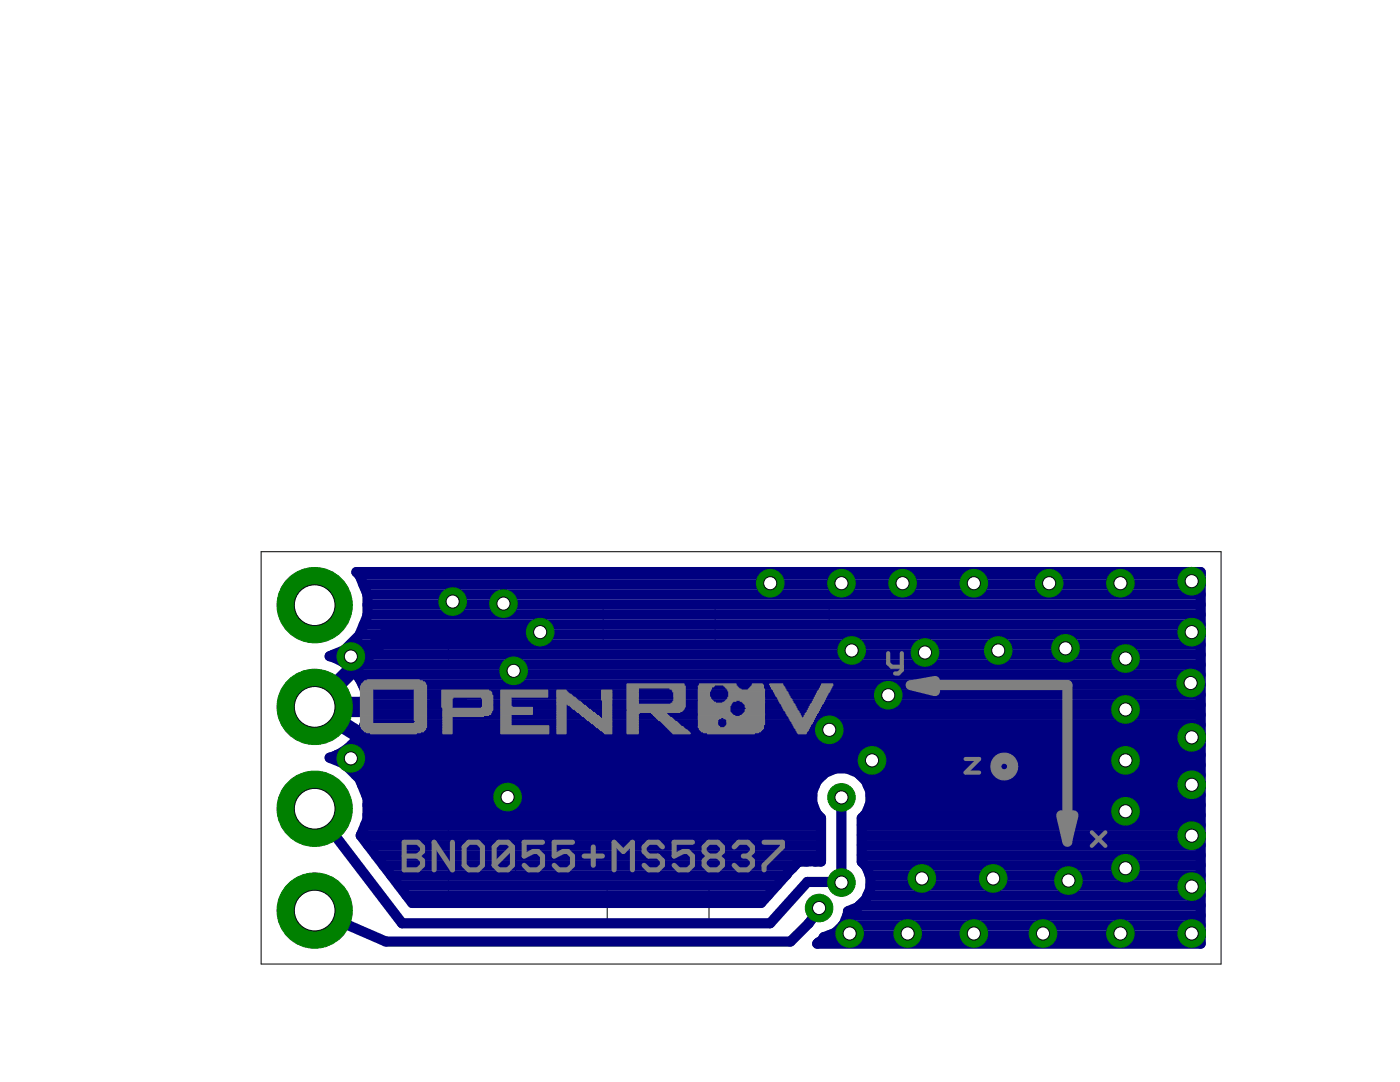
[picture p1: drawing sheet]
<svg xmlns="http://www.w3.org/2000/svg" width="279mm" height="216mm" viewBox="0 0 279 216" stroke-linecap="round" stroke-linejoin="round" font-family="sans-serif">
<g fill="none" stroke="#000" stroke-width=".2">
<path d="M62.8 135.3v11.5M85.7 127.8h7.6M85.9 139.5h7.2M89.5 124v7.6M89.5 135.9v7.3M116.6 124.9h7.6M120.4 121.1v7.6M139.1 124.9h7.2M142.7 121.3v7.2M163.4 123.3h4.1M165.5 121.3v4M57 141.1h11.5"/>
<path d="M85.7 151.7h7.6M89.5 147.9v7.6M128 151.7h10.8M133.4 146.3v10.8M177.9 151.7h7.6M181.7 147.9v7.6M200.3 151.7h5.9M203.3 148.8v5.9M62.8 175.9v11.6M85.9 163.9h7.2M85.9 176.1h7.2M89.5 160.3v7.2"/>
<path d="M89.5 172.5v7.2M100.9 172h4M102.9 170v4.1M121.2 176.6v7.5M141.5 176.6v7.5M57 181.7h11.5M117.4 180.4h7.6M137.7 180.4h7.6"/>
</g>
<g fill="none" stroke="#000080" stroke-width="2">
<path d="M71.1 114.2h168.5v74.1h-76.5l.2-.3h.4l.7-1a5.6 5.6 0 0 0 4.8-5.2 5.8 5.8 0 0 0 2.8-9.8v-8.8a5.8 5.8 0 0 0 .5-7.9 5.8 5.8 0 0 0-7.9-1.1 5.7 5.7 0 0 0-.7 9v8.7l-1.3-.1-3.4 .2-7.3 8.2h-69.6l-10.3-13.5 1.3-3.2v-4.2l-1.6-3.9-2.9-3-3-1.2a10.5 10.5 0 0 0 7.5-9.1h-9.5v-2.1h9.5a10.4 10.4 0 0 0-7.5-9.1l3-1.2 2.9-3 1.6-3.8v-4.3l-1.6-3.8zM71.6 114.7h168M72.5 116.6h167.1M73.3 118.6h166.3M66.5 130.6h173.1M69.2 132.7h170.4M69.8 128.7h169.8M71.2 134.6h168.4M71.8 126.6h167.8M72.4 136.7h167.2M72.6 124.7h167M73.1 138.6h166.5"/>
<path d="M73.3 122.6h166.3M73.3 120.6h166.3M63.8 140.7h175.8M67.2 150.6h172.4M69 152.7h170.6M70.1 148.7h169.5M71 154.6h93.2M71.8 146.6h167.8M72.3 156.6h90.4M72.7 144.7h166.9M73.1 158.6h89M73.2 142.6h166.4"/>
<path d="M167.9 159.1v17l-1.3-.1h-5.5l-7.4 8.2h-73.5l-17.4-22.8M171.6 154.6h68M173.2 156.6h66.4M173.7 158.6h65.9M72 166.6h91.9M72.9 164.6h91M73.3 162.6h90M73.3 160.6h89M73.4 168.6h90.5M75 170.6h88.9M76.5 172.6h82.2M78 174.6h78.9"/>
<path d="M79.6 176.6h75.5M81.1 178.6h72.2M172 170.6h67.6M172 168.6h67.6M172 166.6h67.6M172 164.6h67.6M172.6 162.6h67M172.6 172.6h67M173.1 178.6h66.5M173.5 160.6h66.1M173.6 174.6h66M173.7 176.6h65.9"/>
<path d="M163.4 181.2l-.4 .8-1.6 2.2-3.6 3.7h-80.8l-14.2-6.2M165.4 186.6h74.2M168.2 184.6h71.4M169.1 182.6h70.5M171.6 180.6h68"/>
</g>
<path d="M107.8 126.1h-30.1l-14.9 15 28.5 17.9h10" fill="none" stroke="#000080" stroke-width="3.3"/>
<circle cx="62.8" cy="181.7" r="7.5" fill="#008000" stroke="#008000" stroke-width=".2"/>
<circle cx="62.8" cy="181.7" r="4.1" fill="#fff" stroke="#000" stroke-width=".2"/>
<circle cx="62.8" cy="161.4" r="7.5" fill="#008000" stroke="#008000" stroke-width=".2"/>
<circle cx="62.8" cy="161.4" r="4.1" fill="#fff" stroke="#000" stroke-width=".2"/>
<circle cx="62.8" cy="141.1" r="7.5" fill="#008000" stroke="#008000" stroke-width=".2"/>
<circle cx="62.8" cy="141.1" r="4.1" fill="#fff" stroke="#000" stroke-width=".2"/>
<circle cx="62.8" cy="120.8" r="7.5" fill="#008000" stroke="#008000" stroke-width=".2"/>
<circle cx="62.8" cy="120.8" r="4.1" fill="#fff" stroke="#000" stroke-width=".2"/>
<circle cx="101.3" cy="159" r="2.75" fill="#008000" stroke="#008000" stroke-width=".2"/>
<circle cx="101.3" cy="159" r="1.31" fill="#fff" stroke="#000" stroke-width=".2"/>
<circle cx="107.8" cy="126.1" r="2.75" fill="#008000" stroke="#008000" stroke-width=".2"/>
<circle cx="107.8" cy="126.1" r="1.31" fill="#fff" stroke="#000" stroke-width=".2"/>
<circle cx="153.7" cy="116.4" r="2.75" fill="#008000" stroke="#008000" stroke-width=".2"/>
<circle cx="153.7" cy="116.4" r="1.31" fill="#fff" stroke="#000" stroke-width=".2"/>
<circle cx="194.4" cy="116.4" r="2.75" fill="#008000" stroke="#008000" stroke-width=".2"/>
<circle cx="194.4" cy="116.4" r="1.31" fill="#fff" stroke="#000" stroke-width=".2"/>
<circle cx="180.1" cy="116.4" r="2.75" fill="#008000" stroke="#008000" stroke-width=".2"/>
<circle cx="180.1" cy="116.4" r="1.31" fill="#fff" stroke="#000" stroke-width=".2"/>
<circle cx="237.8" cy="126.1" r="2.75" fill="#008000" stroke="#008000" stroke-width=".2"/>
<circle cx="237.8" cy="126.1" r="1.31" fill="#fff" stroke="#000" stroke-width=".2"/>
<circle cx="237.8" cy="147.1" r="2.75" fill="#008000" stroke="#008000" stroke-width=".2"/>
<circle cx="237.8" cy="147.1" r="1.31" fill="#fff" stroke="#000" stroke-width=".2"/>
<circle cx="237.8" cy="166.8" r="2.75" fill="#008000" stroke="#008000" stroke-width=".2"/>
<circle cx="237.8" cy="166.8" r="1.31" fill="#fff" stroke="#000" stroke-width=".2"/>
<circle cx="209.4" cy="116.4" r="2.75" fill="#008000" stroke="#008000" stroke-width=".2"/>
<circle cx="209.4" cy="116.4" r="1.31" fill="#fff" stroke="#000" stroke-width=".2"/>
<circle cx="223.6" cy="116.4" r="2.75" fill="#008000" stroke="#008000" stroke-width=".2"/>
<circle cx="223.6" cy="116.4" r="1.31" fill="#fff" stroke="#000" stroke-width=".2"/>
<circle cx="223.6" cy="186.3" r="2.75" fill="#008000" stroke="#008000" stroke-width=".2"/>
<circle cx="223.6" cy="186.3" r="1.31" fill="#fff" stroke="#000" stroke-width=".2"/>
<circle cx="208.2" cy="186.3" r="2.75" fill="#008000" stroke="#008000" stroke-width=".2"/>
<circle cx="208.2" cy="186.3" r="1.31" fill="#fff" stroke="#000" stroke-width=".2"/>
<circle cx="194.4" cy="186.3" r="2.75" fill="#008000" stroke="#008000" stroke-width=".2"/>
<circle cx="194.4" cy="186.3" r="1.31" fill="#fff" stroke="#000" stroke-width=".2"/>
<circle cx="169.6" cy="186.3" r="2.75" fill="#008000" stroke="#008000" stroke-width=".2"/>
<circle cx="169.6" cy="186.3" r="1.31" fill="#fff" stroke="#000" stroke-width=".2"/>
<circle cx="212.6" cy="129.4" r="2.75" fill="#008000" stroke="#008000" stroke-width=".2"/>
<circle cx="212.6" cy="129.4" r="1.31" fill="#fff" stroke="#000" stroke-width=".2"/>
<circle cx="199.2" cy="129.8" r="2.75" fill="#008000" stroke="#008000" stroke-width=".2"/>
<circle cx="199.2" cy="129.8" r="1.31" fill="#fff" stroke="#000" stroke-width=".2"/>
<circle cx="184.6" cy="130.2" r="2.75" fill="#008000" stroke="#008000" stroke-width=".2"/>
<circle cx="184.6" cy="130.2" r="1.31" fill="#fff" stroke="#000" stroke-width=".2"/>
<circle cx="174" cy="151.7" r="2.75" fill="#008000" stroke="#008000" stroke-width=".2"/>
<circle cx="174" cy="151.7" r="1.31" fill="#fff" stroke="#000" stroke-width=".2"/>
<circle cx="224.6" cy="141.6" r="2.75" fill="#008000" stroke="#008000" stroke-width=".2"/>
<circle cx="224.6" cy="141.6" r="1.31" fill="#fff" stroke="#000" stroke-width=".2"/>
<circle cx="224.6" cy="161.9" r="2.75" fill="#008000" stroke="#008000" stroke-width=".2"/>
<circle cx="224.6" cy="161.9" r="1.31" fill="#fff" stroke="#000" stroke-width=".2"/>
<circle cx="237.8" cy="116" r="2.75" fill="#008000" stroke="#008000" stroke-width=".2"/>
<circle cx="237.8" cy="116" r="1.31" fill="#fff" stroke="#000" stroke-width=".2"/>
<circle cx="237.8" cy="186.3" r="2.75" fill="#008000" stroke="#008000" stroke-width=".2"/>
<circle cx="237.8" cy="186.3" r="1.31" fill="#fff" stroke="#000" stroke-width=".2"/>
<circle cx="213.2" cy="175.7" r="2.75" fill="#008000" stroke="#008000" stroke-width=".2"/>
<circle cx="213.2" cy="175.7" r="1.31" fill="#fff" stroke="#000" stroke-width=".2"/>
<circle cx="198.2" cy="175.3" r="2.75" fill="#008000" stroke="#008000" stroke-width=".2"/>
<circle cx="198.2" cy="175.3" r="1.31" fill="#fff" stroke="#000" stroke-width=".2"/>
<circle cx="184" cy="175.3" r="2.75" fill="#008000" stroke="#008000" stroke-width=".2"/>
<circle cx="184" cy="175.3" r="1.31" fill="#fff" stroke="#000" stroke-width=".2"/>
<circle cx="165.5" cy="145.6" r="2.75" fill="#008000" stroke="#008000" stroke-width=".2"/>
<circle cx="165.5" cy="145.6" r="1.31" fill="#fff" stroke="#000" stroke-width=".2"/>
<circle cx="177.3" cy="138.7" r="2.75" fill="#008000" stroke="#008000" stroke-width=".2"/>
<circle cx="177.3" cy="138.7" r="1.31" fill="#fff" stroke="#000" stroke-width=".2"/>
<circle cx="170" cy="129.8" r="2.75" fill="#008000" stroke="#008000" stroke-width=".2"/>
<circle cx="170" cy="129.8" r="1.31" fill="#fff" stroke="#000" stroke-width=".2"/>
<circle cx="167.9" cy="116.4" r="2.75" fill="#008000" stroke="#008000" stroke-width=".2"/>
<circle cx="167.9" cy="116.4" r="1.31" fill="#fff" stroke="#000" stroke-width=".2"/>
<circle cx="224.6" cy="173.2" r="2.75" fill="#008000" stroke="#008000" stroke-width=".2"/>
<circle cx="224.6" cy="173.2" r="1.31" fill="#fff" stroke="#000" stroke-width=".2"/>
<circle cx="224.6" cy="151.7" r="2.75" fill="#008000" stroke="#008000" stroke-width=".2"/>
<circle cx="224.6" cy="151.7" r="1.31" fill="#fff" stroke="#000" stroke-width=".2"/>
<circle cx="224.6" cy="131.4" r="2.75" fill="#008000" stroke="#008000" stroke-width=".2"/>
<circle cx="224.6" cy="131.4" r="1.31" fill="#fff" stroke="#000" stroke-width=".2"/>
<circle cx="90.3" cy="120" r="2.75" fill="#008000" stroke="#008000" stroke-width=".2"/>
<circle cx="90.3" cy="120" r="1.31" fill="#fff" stroke="#000" stroke-width=".2"/>
<circle cx="100.5" cy="120.4" r="2.75" fill="#008000" stroke="#008000" stroke-width=".2"/>
<circle cx="100.5" cy="120.4" r="1.31" fill="#fff" stroke="#000" stroke-width=".2"/>
<circle cx="102.5" cy="133.9" r="2.75" fill="#008000" stroke="#008000" stroke-width=".2"/>
<circle cx="102.5" cy="133.9" r="1.31" fill="#fff" stroke="#000" stroke-width=".2"/>
<circle cx="237.6" cy="136.3" r="2.75" fill="#008000" stroke="#008000" stroke-width=".2"/>
<circle cx="237.6" cy="136.3" r="1.31" fill="#fff" stroke="#000" stroke-width=".2"/>
<circle cx="237.8" cy="156.6" r="2.75" fill="#008000" stroke="#008000" stroke-width=".2"/>
<circle cx="237.8" cy="156.6" r="1.31" fill="#fff" stroke="#000" stroke-width=".2"/>
<circle cx="237.8" cy="176.9" r="2.75" fill="#008000" stroke="#008000" stroke-width=".2"/>
<circle cx="237.8" cy="176.9" r="1.31" fill="#fff" stroke="#000" stroke-width=".2"/>
<circle cx="181.1" cy="186.3" r="2.75" fill="#008000" stroke="#008000" stroke-width=".2"/>
<circle cx="181.1" cy="186.3" r="1.31" fill="#fff" stroke="#000" stroke-width=".2"/>
<circle cx="70" cy="131" r="2.75" fill="#008000" stroke="#008000" stroke-width=".2"/>
<circle cx="70" cy="131" r="1.31" fill="#fff" stroke="#000" stroke-width=".2"/>
<circle cx="70" cy="151.3" r="2.75" fill="#008000" stroke="#008000" stroke-width=".2"/>
<circle cx="70" cy="151.3" r="1.31" fill="#fff" stroke="#000" stroke-width=".2"/>
<circle cx="163.5" cy="181.2" r="2.75" fill="#008000" stroke="#008000" stroke-width=".2"/>
<circle cx="163.5" cy="181.2" r="1.31" fill="#fff" stroke="#000" stroke-width=".2"/>
<circle cx="167.9" cy="159.1" r="2.75" fill="#008000" stroke="#008000" stroke-width=".2"/>
<circle cx="167.9" cy="159.1" r="1.31" fill="#fff" stroke="#000" stroke-width=".2"/>
<circle cx="167.9" cy="176.1" r="2.75" fill="#008000" stroke="#008000" stroke-width=".2"/>
<circle cx="167.9" cy="176.1" r="1.31" fill="#fff" stroke="#000" stroke-width=".2"/>
<path d="M181.7 136.7l4.9 1.2M182.5 136.7h30.5v30.5M186.6 135.9l-4.5 .8M211.8 162.7l1.2 5.3M214.2 162.7l-1.2 4.9" fill="none" stroke="#808080" stroke-width="2"/>
<path d="M177.2 130.3v2.1l.7 .6h2.1M180 130.3v3.4l-.7 .7h-.7M192.7 151.4h2.7l-2.7 2.8h2.7M217.9 166.1l2.7 2.7M220.6 166.1l-2.7 2.7" fill="none" stroke="#808080" stroke-width=".83"/>
<path d="M198.3 151.3a2.7 2.7 0 0 1 3-.9 2.7 2.7 0 0 1 1.8 2.6h-2a.66 .66 0 0 1-.9 .6 .66 .66 0 0 1-.2-1.1 .66 .66 0 0 1 1.1 .3v.2h2a2.7 2.7 0 0 1-3.6 2.5 2.7 2.7 0 0 1-1.2-4.2z" fill-rule="evenodd" fill="#808080" stroke="#808080" stroke-width=".2"/>
<g fill="none" stroke="#808080" stroke-width="1">
<path d="M80.7 168.1h2.7l.9 .9v.9l-.9 .9 .9 .9v1l-.9 .9h-2.7zM80.7 170.8h2.7M90.3 168.1v5.5l-3.7-5.5v5.5M93.6 168.1h1.8l.9 .9v3.7l-.9 .9h-1.8l-1-.9v-3.7zM102.3 169l-.9-.9h-1.9l-.9 .9v3.7M102.3 169v3.7l-.9 .9h-1.9l-.9-.9M102.3 169l-3.7 3.7M108.3 168.1h-3.7v2.7l1.8-.9h1l.9 .9v1.9l-.9 .9h-1.9l-.9-.9M114.3 168.1h-3.7v2.7l1.8-.9h.9l1 .9v1.9l-1 .9h-1.8l-.9-.9M116.6 170.8h3.6M118.4 169v3.7M122.6 173.6v-5.5l1.8 1.8 1.8-1.8v5.5"/>
<path d="M132.2 169l-.9-.9h-1.8l-1 .9v.9l1 .9h1.8l.9 .9v1l-.9 .9h-1.8l-1-.9M138.2 168.1h-3.7v2.7l1.9-.9h.9l.9 .9v1.9l-.9 .9h-1.9l-.9-.9M141.4 170.8l-.9-.9v-.9l.9-.9h1.9l.9 .9v.9l-.9 .9M141.4 170.8l-.9 .9v1l.9 .9h1.9l.9-.9v-1l-.9-.9M141.4 170.8h1.9M146.5 169l.9-.9h1.8l1 .9v.9l-1 .9M148.3 170.8h.9M149.2 170.8l1 .9v1l-1 .9h-1.8l-.9-.9M152.5 168.1h3.6v.9l-3.6 3.7v.9"/>
</g>
<g fill="#808080" stroke="#808080" stroke-width=".2">
<path d="M74 146.2h9.1v.2h-9.1z"/>
<path d="M88.4 146.2h1.8v.2h-1.8z"/>
<path d="M99.9 146.2h9.6v.2h-9.6z"/>
<path d="M111.1 146.2h1.9v.2h-1.9z"/>
<path d="M120.7 146.2h1.4v.2h-1.4z"/>
<path d="M125.1 146.2h2.3v.2h-2.3z"/>
<path d="M134.3 146.2h3.5v.2h-3.5z"/>
<path d="M141.2 146.2h9.4v.2h-9.4z"/>
<path d="M159.3 146.2h1.6v.2h-1.6z"/>
<path d="M73.2 146h10.7v.2h-10.7z"/>
<path d="M88.4 146h1.8v.2h-1.8z"/>
<path d="M99.9 146h9.6v.2h-9.6z"/>
<path d="M111.1 146h1.9v.2h-1.9z"/>
<path d="M120.5 146h1.6v.2h-1.6z"/>
<path d="M125.1 146h2.3v.2h-2.3z"/>
<path d="M134.1 146h3.5v.2h-3.5z"/>
<path d="M140.4 146h11v.2h-11z"/>
<path d="M159.1 146h1.8v.2h-1.8z"/>
<path d="M72.7 145.8h11.8v.2h-11.8z"/>
<path d="M88.4 145.8h1.8v.2h-1.8z"/>
<path d="M99.9 145.8h9.6v.2h-9.6z"/>
<path d="M111.1 145.8h1.9v.2h-1.9z"/>
<path d="M120.3 145.8h1.8v.2h-1.8z"/>
<path d="M125.1 145.8h2.3v.2h-2.3z"/>
<path d="M133.9 145.8h3.5v.2h-3.5z"/>
<path d="M140 145.8h11.8v.2h-11.8z"/>
<path d="M159.1 145.8h2v.2h-2z"/>
<path d="M72.5 145.6h12.2v.2h-12.2z"/>
<path d="M88.4 145.6h1.8v.2h-1.8z"/>
<path d="M99.9 145.6h9.6v.2h-9.6z"/>
<path d="M111.1 145.6h1.9v.2h-1.9z"/>
<path d="M119.9 145.6h2.2v.2h-2.2z"/>
<path d="M125.1 145.6h2.3v.2h-2.3z"/>
<path d="M133.7 145.6h3.4v.2h-3.4z"/>
<path d="M139.8 145.6h12.2v.2h-12.2z"/>
<path d="M158.9 145.6h2.4v.2h-2.4z"/>
<path d="M72.3 145.4h12.6v.2h-12.6z"/>
<path d="M88.4 145.4h1.8v.2h-1.8z"/>
<path d="M99.9 145.4h9.6v.2h-9.6z"/>
<path d="M111.1 145.4h1.9v.2h-1.9z"/>
<path d="M119.7 145.4h2.4v.2h-2.4z"/>
<path d="M125.1 145.4h2.3v.2h-2.3z"/>
<path d="M133.5 145.4h3.2v.2h-3.2z"/>
<path d="M139.6 145.4h12.6v.2h-12.6z"/>
<path d="M158.9 145.4h2.4v.2h-2.4z"/>
<path d="M72.1 145.2h12.8v.2h-12.8z"/>
<path d="M88.4 145.2h1.8v.2h-1.8z"/>
<path d="M99.9 145.2h9.6v.2h-9.6z"/>
<path d="M111.1 145.2h1.9v.2h-1.9z"/>
<path d="M119.5 145.2h2.6v.2h-2.6z"/>
<path d="M125.1 145.2h2.3v.2h-2.3z"/>
<path d="M133.3 145.2h3.2v.2h-3.2z"/>
<path d="M139.6 145.2h12.8v.2h-12.8z"/>
<path d="M158.7 145.2h2.8v.2h-2.8z"/>
<path d="M72.1 145h13v.2h-13z"/>
<path d="M88.4 145h1.8v.2h-1.8z"/>
<path d="M99.9 145h9.6v.2h-9.6z"/>
<path d="M111.1 145h1.9v.2h-1.9z"/>
<path d="M119.1 145h3v.2h-3z"/>
<path d="M125.1 145h2.3v.2h-2.3z"/>
<path d="M133.1 145h3.2v.2h-3.2z"/>
<path d="M139.4 145h4.2v.2h-4.2z"/>
<path d="M144.7 145h7.7v.2h-7.7z"/>
<path d="M158.5 145h3v.2h-3z"/>
<path d="M71.9 144.8h13.2v.2h-13.2z"/>
<path d="M88.4 144.8h1.8v.2h-1.8z"/>
<path d="M99.9 144.8h9.6v.2h-9.6z"/>
<path d="M111.1 144.8h1.9v.2h-1.9z"/>
<path d="M118.9 144.8h3.2v.2h-3.2z"/>
<path d="M125.1 144.8h2.3v.2h-2.3z"/>
<path d="M132.9 144.8h3v.2h-3z"/>
<path d="M139.4 144.8h4v.2h-4z"/>
<path d="M144.8 144.8h7.6v.2h-7.6z"/>
<path d="M158.5 144.8h3.2v.2h-3.2z"/>
<path d="M71.9 144.6h13.2v.2h-13.2z"/>
<path d="M88.4 144.6h1.8v.2h-1.8z"/>
<path d="M99.9 144.6h2.1v.2h-2.1z"/>
<path d="M111.1 144.6h1.9v.2h-1.9z"/>
<path d="M118.6 144.6h3.5v.2h-3.5z"/>
<path d="M125.1 144.6h2.3v.2h-2.3z"/>
<path d="M132.7 144.6h3v.2h-3z"/>
<path d="M139.4 144.6h3.8v.2h-3.8z"/>
<path d="M145.1 144.6h7.3v.2h-7.3z"/>
<path d="M158.3 144.6h3.4v.2h-3.4z"/>
<path d="M71.9 144.4h13.2v.2h-13.2z"/>
<path d="M88.4 144.4h1.8v.2h-1.8z"/>
<path d="M99.9 144.4h2.1v.2h-2.1z"/>
<path d="M111.1 144.4h1.9v.2h-1.9z"/>
<path d="M118.4 144.4h3.7v.2h-3.7z"/>
<path d="M125.1 144.4h2.3v.2h-2.3z"/>
<path d="M132.5 144.4h3v.2h-3z"/>
<path d="M139.4 144.4h3.8v.2h-3.8z"/>
<path d="M145.1 144.4h7.5v.2h-7.5z"/>
<path d="M158.3 144.4h3.6v.2h-3.6z"/>
<path d="M71.9 144.2h2.5v.2h-2.5z"/>
<path d="M82.7 144.2h2.4v.2h-2.4z"/>
<path d="M88.4 144.2h1.8v.2h-1.8z"/>
<path d="M99.9 144.2h2.1v.2h-2.1z"/>
<path d="M111.1 144.2h1.9v.2h-1.9z"/>
<path d="M118 144.2h4.1v.2h-4.1z"/>
<path d="M125.1 144.2h2.3v.2h-2.3z"/>
<path d="M132.3 144.2h3v.2h-3z"/>
<path d="M139.4 144.2h3.6v.2h-3.6z"/>
<path d="M145.3 144.2h7.3v.2h-7.3z"/>
<path d="M158.1 144.2h4v.2h-4z"/>
<path d="M71.9 144h2.5v.2h-2.5z"/>
<path d="M82.9 144h2.2v.2h-2.2z"/>
<path d="M88.4 144h1.8v.2h-1.8z"/>
<path d="M99.9 144h2.1v.2h-2.1z"/>
<path d="M111.1 144h1.9v.2h-1.9z"/>
<path d="M117.8 144h4.3v.2h-4.3z"/>
<path d="M125.1 144h2.3v.2h-2.3z"/>
<path d="M132.1 144h3v.2h-3z"/>
<path d="M139.4 144h3.8v.2h-3.8z"/>
<path d="M145.1 144h7.5v.2h-7.5z"/>
<path d="M158.1 144h4v.2h-4z"/>
<path d="M71.9 143.8h2.5v.2h-2.5z"/>
<path d="M82.9 143.8h2.2v.2h-2.2z"/>
<path d="M88.4 143.8h1.8v.2h-1.8z"/>
<path d="M99.9 143.8h2.1v.2h-2.1z"/>
<path d="M111.1 143.8h1.9v.2h-1.9z"/>
<path d="M117.6 143.8h4.5v.2h-4.5z"/>
<path d="M125.1 143.8h2.3v.2h-2.3z"/>
<path d="M131.9 143.8h2.8v.2h-2.8z"/>
<path d="M139.4 143.8h3.8v.2h-3.8z"/>
<path d="M145.1 143.8h7.5v.2h-7.5z"/>
<path d="M157.8 143.8h4.5v.2h-4.5z"/>
<path d="M71.9 143.6h2.5v.2h-2.5z"/>
<path d="M82.7 143.6h2.4v.2h-2.4z"/>
<path d="M88.4 143.6h1.8v.2h-1.8z"/>
<path d="M99.9 143.6h2.1v.2h-2.1z"/>
<path d="M111.1 143.6h1.9v.2h-1.9z"/>
<path d="M117.2 143.6h4.9v.2h-4.9z"/>
<path d="M125.1 143.6h2.3v.2h-2.3z"/>
<path d="M131.4 143.6h3.1v.2h-3.1z"/>
<path d="M139.4 143.6h3.8v.2h-3.8z"/>
<path d="M145.1 143.6h7.5v.2h-7.5z"/>
<path d="M157.7 143.6h4.6v.2h-4.6z"/>
<path d="M71.9 143.4h2.5v.2h-2.5z"/>
<path d="M82.7 143.4h2.4v.2h-2.4z"/>
<path d="M88.4 143.4h1.8v.2h-1.8z"/>
<path d="M99.9 143.4h2.1v.2h-2.1z"/>
<path d="M111.1 143.4h1.9v.2h-1.9z"/>
<path d="M117 143.4h5.1v.2h-5.1z"/>
<path d="M125.1 143.4h2.3v.2h-2.3z"/>
<path d="M131.3 143.4h3v.2h-3z"/>
<path d="M139.4 143.4h4v.2h-4z"/>
<path d="M144.9 143.4h7.7v.2h-7.7z"/>
<path d="M157.6 143.4h4.9v.2h-4.9z"/>
<path d="M71.9 143.2h2.5v.2h-2.5z"/>
<path d="M82.7 143.2h2.4v.2h-2.4z"/>
<path d="M88.4 143.2h1.8v.2h-1.8z"/>
<path d="M99.9 143.2h2.1v.2h-2.1z"/>
<path d="M111.1 143.2h1.9v.2h-1.9z"/>
<path d="M116.8 143.2h3.1v.2h-3.1z"/>
<path d="M120.3 143.2h1.8v.2h-1.8z"/>
<path d="M125.1 143.2h2.3v.2h-2.3z"/>
<path d="M131 143.2h3.1v.2h-3.1z"/>
<path d="M139.4 143.2h4.4v.2h-4.4z"/>
<path d="M144.4 143.2h8.2v.2h-8.2z"/>
<path d="M157.5 143.2h2.6v.2h-2.6z"/>
<path d="M160.3 143.2h2.2v.2h-2.2z"/>
<path d="M71.9 143h2.5v.2h-2.5z"/>
<path d="M82.7 143h2.4v.2h-2.4z"/>
<path d="M88.4 143h1.8v.2h-1.8z"/>
<path d="M99.9 143h2.1v.2h-2.1z"/>
<path d="M111.1 143h1.9v.2h-1.9z"/>
<path d="M116.6 143h3.1v.2h-3.1z"/>
<path d="M120.3 143h1.8v.2h-1.8z"/>
<path d="M125.1 143h2.3v.2h-2.3z"/>
<path d="M130.9 143h2.8v.2h-2.8z"/>
<path d="M139.4 143h13.2v.2h-13.2z"/>
<path d="M157.4 143h2.5v.2h-2.5z"/>
<path d="M160.5 143h2.2v.2h-2.2z"/>
<path d="M71.9 142.8h2.5v.2h-2.5z"/>
<path d="M82.7 142.8h2.4v.2h-2.4z"/>
<path d="M88.4 142.8h8.1v.2h-8.1z"/>
<path d="M99.9 142.8h2.1v.2h-2.1z"/>
<path d="M111.1 142.8h1.9v.2h-1.9z"/>
<path d="M116.2 142.8h3.3v.2h-3.3z"/>
<path d="M120.3 142.8h1.8v.2h-1.8z"/>
<path d="M125.1 142.8h2.3v.2h-2.3z"/>
<path d="M130.6 142.8h2.9v.2h-2.9z"/>
<path d="M139.4 142.8h7.3v.2h-7.3z"/>
<path d="M147.7 142.8h4.9v.2h-4.9z"/>
<path d="M157.2 142.8h2.7v.2h-2.7z"/>
<path d="M160.5 142.8h2.2v.2h-2.2z"/>
<path d="M71.9 142.6h2.5v.2h-2.5z"/>
<path d="M82.7 142.6h2.4v.2h-2.4z"/>
<path d="M88.4 142.6h9.1v.2h-9.1z"/>
<path d="M99.9 142.6h2.1v.2h-2.1z"/>
<path d="M111.1 142.6h1.9v.2h-1.9z"/>
<path d="M116 142.6h3.1v.2h-3.1z"/>
<path d="M120.3 142.6h1.8v.2h-1.8z"/>
<path d="M125.1 142.6h2.3v.2h-2.3z"/>
<path d="M130.4 142.6h2.9v.2h-2.9z"/>
<path d="M139.4 142.6h6.9v.2h-6.9z"/>
<path d="M148.1 142.6h4.5v.2h-4.5z"/>
<path d="M157.1 142.6h2.6v.2h-2.6z"/>
<path d="M160.7 142.6h2.2v.2h-2.2z"/>
<path d="M71.9 142.3h2.5v.3h-2.5z"/>
<path d="M82.7 142.3h2.4v.3h-2.4z"/>
<path d="M88.4 142.3h9.5v.3h-9.5z"/>
<path d="M99.9 142.3h6.4v.3h-6.4z"/>
<path d="M111.1 142.3h1.9v.3h-1.9z"/>
<path d="M115.8 142.3h3.1v.3h-3.1z"/>
<path d="M120.3 142.3h1.8v.3h-1.8z"/>
<path d="M125.1 142.3h2.3v.3h-2.3z"/>
<path d="M130.2 142.3h2.9v.3h-2.9z"/>
<path d="M139.4 142.3h6.7v.3h-6.7z"/>
<path d="M148.3 142.3h4.3v.3h-4.3z"/>
<path d="M157.1 142.3h2.6v.3h-2.6z"/>
<path d="M160.7 142.3h2.2v.3h-2.2z"/>
<path d="M71.9 142.2h2.5v.2h-2.5z"/>
<path d="M82.7 142.2h2.4v.2h-2.4z"/>
<path d="M88.4 142.2h9.5v.2h-9.5z"/>
<path d="M99.9 142.2h6.4v.2h-6.4z"/>
<path d="M111.1 142.2h1.9v.2h-1.9z"/>
<path d="M115.6 142.2h3.1v.2h-3.1z"/>
<path d="M120.3 142.2h1.8v.2h-1.8z"/>
<path d="M125.1 142.2h2.5v.2h-2.5z"/>
<path d="M130 142.2h2.9v.2h-2.9z"/>
<path d="M139.4 142.2h6.5v.2h-6.5z"/>
<path d="M148.5 142.2h4.1v.2h-4.1z"/>
<path d="M156.8 142.2h2.7v.2h-2.7z"/>
<path d="M160.9 142.2h2.3v.2h-2.3z"/>
<path d="M71.9 141.9h2.5v.3h-2.5z"/>
<path d="M82.7 141.9h2.4v.3h-2.4z"/>
<path d="M88.4 141.9h9.7v.3h-9.7z"/>
<path d="M99.9 141.9h6.4v.3h-6.4z"/>
<path d="M111.1 141.9h1.9v.3h-1.9z"/>
<path d="M115.2 141.9h3v.3h-3z"/>
<path d="M120.3 141.9h1.8v.3h-1.8z"/>
<path d="M125.1 141.9h10.6v.3h-10.6z"/>
<path d="M139.4 141.9h6.3v.3h-6.3z"/>
<path d="M148.7 141.9h3.9v.3h-3.9z"/>
<path d="M156.8 141.9h2.7v.3h-2.7z"/>
<path d="M161.1 141.9h2.2v.3h-2.2z"/>
<path d="M71.9 141.8h2.5v.2h-2.5z"/>
<path d="M82.7 141.8h2.4v.2h-2.4z"/>
<path d="M88.4 141.8h9.7v.2h-9.7z"/>
<path d="M99.9 141.8h6.4v.2h-6.4z"/>
<path d="M111.1 141.8h1.9v.2h-1.9z"/>
<path d="M115 141.8h3v.2h-3z"/>
<path d="M120.3 141.8h1.8v.2h-1.8z"/>
<path d="M125.2 141.8h10.9v.2h-10.9z"/>
<path d="M139.4 141.8h6.3v.2h-6.3z"/>
<path d="M148.7 141.8h3.9v.2h-3.9z"/>
<path d="M156.7 141.8h2.6v.2h-2.6z"/>
<path d="M161.1 141.8h2.2v.2h-2.2z"/>
<path d="M71.9 141.5h2.5v.3h-2.5z"/>
<path d="M82.7 141.5h2.4v.3h-2.4z"/>
<path d="M88.4 141.5h9.9v.3h-9.9z"/>
<path d="M99.9 141.5h6.4v.3h-6.4z"/>
<path d="M111.1 141.5h1.9v.3h-1.9z"/>
<path d="M114.8 141.5h3v.3h-3z"/>
<path d="M120.3 141.5h1.8v.3h-1.8z"/>
<path d="M125.2 141.5h11.1v.3h-11.1z"/>
<path d="M139.4 141.5h6.3v.3h-6.3z"/>
<path d="M148.7 141.5h3.9v.3h-3.9z"/>
<path d="M156.4 141.5h2.7v.3h-2.7z"/>
<path d="M161.3 141.5h2.3v.3h-2.3z"/>
<path d="M71.9 141.3h2.5v.2h-2.5z"/>
<path d="M82.7 141.3h2.4v.2h-2.4z"/>
<path d="M88.4 141.3h9.9v.2h-9.9z"/>
<path d="M99.9 141.3h6.4v.2h-6.4z"/>
<path d="M111.1 141.3h1.9v.2h-1.9z"/>
<path d="M114.4 141.3h3v.2h-3z"/>
<path d="M120.3 141.3h1.8v.2h-1.8z"/>
<path d="M125.1 141.3h11.4v.2h-11.4z"/>
<path d="M139.4 141.3h6.3v.2h-6.3z"/>
<path d="M148.9 141.3h3.7v.2h-3.7z"/>
<path d="M156.4 141.3h2.7v.2h-2.7z"/>
<path d="M161.3 141.3h2.3v.2h-2.3z"/>
<path d="M71.9 141.1h2.5v.3h-2.5z"/>
<path d="M82.7 141.1h2.4v.3h-2.4z"/>
<path d="M88.4 141.1h1.8v.3h-1.8z"/>
<path d="M96.1 141.1h2.2v.3h-2.2z"/>
<path d="M99.9 141.1h6.4v.3h-6.4z"/>
<path d="M111.1 141.1h1.9v.3h-1.9z"/>
<path d="M114.2 141.1h3v.3h-3z"/>
<path d="M120.3 141.1h1.8v.3h-1.8z"/>
<path d="M125.1 141.1h11.4v.3h-11.4z"/>
<path d="M139.4 141.1h6.3v.3h-6.3z"/>
<path d="M148.9 141.1h3.7v.3h-3.7z"/>
<path d="M156.2 141.1h2.7v.3h-2.7z"/>
<path d="M161.5 141.1h2.2v.3h-2.2z"/>
<path d="M71.9 140.9h2.5v.2h-2.5z"/>
<path d="M82.7 140.9h2.4v.2h-2.4z"/>
<path d="M88.2 140.9h2v.2h-2z"/>
<path d="M96.3 140.9h2v.2h-2z"/>
<path d="M99.9 140.9h2.3v.2h-2.3z"/>
<path d="M111.1 140.9h1.9v.2h-1.9z"/>
<path d="M114 140.9h3v.2h-3z"/>
<path d="M120.3 140.9h1.8v.2h-1.8z"/>
<path d="M125.1 140.9h11.6v.2h-11.6z"/>
<path d="M139.4 140.9h6.3v.2h-6.3z"/>
<path d="M148.7 140.9h3.9v.2h-3.9z"/>
<path d="M156.2 140.9h2.7v.2h-2.7z"/>
<path d="M161.5 140.9h2.2v.2h-2.2z"/>
<path d="M71.9 140.7h2.5v.2h-2.5z"/>
<path d="M82.7 140.7h2.4v.2h-2.4z"/>
<path d="M88.2 140.7h2v.2h-2z"/>
<path d="M96.3 140.7h2v.2h-2z"/>
<path d="M99.9 140.7h2.1v.2h-2.1z"/>
<path d="M111.1 140.7h1.9v.2h-1.9z"/>
<path d="M113.8 140.7h3v.2h-3z"/>
<path d="M120.3 140.7h1.8v.2h-1.8z"/>
<path d="M125.1 140.7h11.6v.2h-11.6z"/>
<path d="M139.4 140.7h6.3v.2h-6.3z"/>
<path d="M148.7 140.7h3.9v.2h-3.9z"/>
<path d="M156 140.7h2.7v.2h-2.7z"/>
<path d="M161.7 140.7h2.3v.2h-2.3z"/>
<path d="M71.9 140.5h2.5v.2h-2.5z"/>
<path d="M82.7 140.5h2.4v.2h-2.4z"/>
<path d="M88.2 140.5h2v.2h-2z"/>
<path d="M96.3 140.5h2v.2h-2z"/>
<path d="M99.9 140.5h2.1v.2h-2.1z"/>
<path d="M111.1 140.5h1.9v.2h-1.9z"/>
<path d="M113.4 140.5h3v.2h-3z"/>
<path d="M120.3 140.5h1.8v.2h-1.8z"/>
<path d="M125.1 140.5h11.6v.2h-11.6z"/>
<path d="M139.4 140.5h6.5v.2h-6.5z"/>
<path d="M148.7 140.5h3.9v.2h-3.9z"/>
<path d="M156 140.5h2.7v.2h-2.7z"/>
<path d="M161.7 140.5h2.3v.2h-2.3z"/>
<path d="M71.9 140.3h2.5v.2h-2.5z"/>
<path d="M82.7 140.3h2.4v.2h-2.4z"/>
<path d="M88.2 140.3h2v.2h-2z"/>
<path d="M96.3 140.3h2v.2h-2z"/>
<path d="M99.9 140.3h2.1v.2h-2.1z"/>
<path d="M111.1 140.3h5.1v.2h-5.1z"/>
<path d="M120.3 140.3h1.8v.2h-1.8z"/>
<path d="M125.1 140.3h2.3v.2h-2.3z"/>
<path d="M133.9 140.3h2.8v.2h-2.8z"/>
<path d="M139.4 140.3h6.5v.2h-6.5z"/>
<path d="M148.5 140.3h4.1v.2h-4.1z"/>
<path d="M155.8 140.3h2.7v.2h-2.7z"/>
<path d="M161.9 140.3h2.3v.2h-2.3z"/>
<path d="M71.9 140.1h2.5v.2h-2.5z"/>
<path d="M82.7 140.1h2.4v.2h-2.4z"/>
<path d="M88.2 140.1h2v.2h-2z"/>
<path d="M96.3 140.1h2v.2h-2z"/>
<path d="M99.9 140.1h2.1v.2h-2.1z"/>
<path d="M111.1 140.1h4.9v.2h-4.9z"/>
<path d="M120.3 140.1h1.8v.2h-1.8z"/>
<path d="M125.1 140.1h2.3v.2h-2.3z"/>
<path d="M134.3 140.1h2.4v.2h-2.4z"/>
<path d="M139.4 140.1h3.4v.2h-3.4z"/>
<path d="M144.3 140.1h1.8v.2h-1.8z"/>
<path d="M148.3 140.1h4.3v.2h-4.3z"/>
<path d="M155.6 140.1h2.7v.2h-2.7z"/>
<path d="M162.1 140.1h2.3v.2h-2.3z"/>
<path d="M71.9 139.9h2.5v.2h-2.5z"/>
<path d="M82.7 139.9h2.4v.2h-2.4z"/>
<path d="M88.2 139.9h2v.2h-2z"/>
<path d="M96.3 139.9h2v.2h-2z"/>
<path d="M99.9 139.9h2.1v.2h-2.1z"/>
<path d="M111.1 139.9h4.7v.2h-4.7z"/>
<path d="M120.3 139.9h1.8v.2h-1.8z"/>
<path d="M125.1 139.9h2.3v.2h-2.3z"/>
<path d="M134.3 139.9h2.4v.2h-2.4z"/>
<path d="M139.4 139.9h3v.2h-3z"/>
<path d="M144.7 139.9h1.6v.2h-1.6z"/>
<path d="M148.1 139.9h4.5v.2h-4.5z"/>
<path d="M155.6 139.9h2.7v.2h-2.7z"/>
<path d="M162.1 139.9h2.3v.2h-2.3z"/>
<path d="M71.9 139.7h2.5v.2h-2.5z"/>
<path d="M82.7 139.7h2.4v.2h-2.4z"/>
<path d="M88.2 139.7h2v.2h-2z"/>
<path d="M96.3 139.7h2v.2h-2z"/>
<path d="M99.9 139.7h2.1v.2h-2.1z"/>
<path d="M111.1 139.7h4.3v.2h-4.3z"/>
<path d="M120.3 139.7h1.8v.2h-1.8z"/>
<path d="M125.1 139.7h2.3v.2h-2.3z"/>
<path d="M134.5 139.7h2.2v.2h-2.2z"/>
<path d="M139.4 139.7h2.8v.2h-2.8z"/>
<path d="M144.9 139.7h2v.2h-2z"/>
<path d="M147.7 139.7h4.9v.2h-4.9z"/>
<path d="M155.4 139.7h2.7v.2h-2.7z"/>
<path d="M162.3 139.7h2.3v.2h-2.3z"/>
<path d="M71.9 139.5h2.5v.2h-2.5z"/>
<path d="M82.7 139.5h2.4v.2h-2.4z"/>
<path d="M88.2 139.5h2v.2h-2z"/>
<path d="M96.3 139.5h2v.2h-2z"/>
<path d="M99.9 139.5h2.1v.2h-2.1z"/>
<path d="M111.1 139.5h4.1v.2h-4.1z"/>
<path d="M120.1 139.5h2v.2h-2z"/>
<path d="M125.1 139.5h2.3v.2h-2.3z"/>
<path d="M134.5 139.5h2.2v.2h-2.2z"/>
<path d="M139.4 139.5h2.6v.2h-2.6z"/>
<path d="M145.1 139.5h7.5v.2h-7.5z"/>
<path d="M155.4 139.5h2.7v.2h-2.7z"/>
<path d="M162.3 139.5h2.3v.2h-2.3z"/>
<path d="M71.9 139.3h2.5v.2h-2.5z"/>
<path d="M82.7 139.3h2.4v.2h-2.4z"/>
<path d="M88.2 139.3h2v.2h-2z"/>
<path d="M96.3 139.3h2v.2h-2z"/>
<path d="M99.9 139.3h2.1v.2h-2.1z"/>
<path d="M111.1 139.3h3.9v.2h-3.9z"/>
<path d="M120.1 139.3h2v.2h-2z"/>
<path d="M125.1 139.3h2.3v.2h-2.3z"/>
<path d="M134.5 139.3h2.2v.2h-2.2z"/>
<path d="M139.4 139.3h2.4v.2h-2.4z"/>
<path d="M145.3 139.3h7.3v.2h-7.3z"/>
<path d="M155.2 139.3h2.7v.2h-2.7z"/>
<path d="M162.5 139.3h2.3v.2h-2.3z"/>
<path d="M71.9 139.1h2.5v.2h-2.5z"/>
<path d="M82.7 139.1h2.4v.2h-2.4z"/>
<path d="M88.2 139.1h2.2v.2h-2.2z"/>
<path d="M96.1 139.1h2.2v.2h-2.2z"/>
<path d="M99.9 139.1h2.1v.2h-2.1z"/>
<path d="M111.1 139.1h3.7v.2h-3.7z"/>
<path d="M120.1 139.1h2v.2h-2z"/>
<path d="M125.1 139.1h2.3v.2h-2.3z"/>
<path d="M134.5 139.1h2.2v.2h-2.2z"/>
<path d="M139.4 139.1h2.4v.2h-2.4z"/>
<path d="M145.3 139.1h7.3v.2h-7.3z"/>
<path d="M155.2 139.1h2.5v.2h-2.5z"/>
<path d="M162.5 139.1h2.3v.2h-2.3z"/>
<path d="M71.9 138.9h2.5v.2h-2.5z"/>
<path d="M82.7 138.9h2.4v.2h-2.4z"/>
<path d="M88.2 138.9h10.1v.2h-10.1z"/>
<path d="M99.9 138.9h9.4v.2h-9.4z"/>
<path d="M111.1 138.9h3.3v.2h-3.3z"/>
<path d="M120.1 138.9h2v.2h-2z"/>
<path d="M125.1 138.9h2.3v.2h-2.3z"/>
<path d="M134.5 138.9h2.2v.2h-2.2z"/>
<path d="M139.4 138.9h2.2v.2h-2.2z"/>
<path d="M145.5 138.9h7.1v.2h-7.1z"/>
<path d="M155 138.9h2.6v.2h-2.6z"/>
<path d="M162.7 138.9h2.3v.2h-2.3z"/>
<path d="M71.9 138.7h2.5v.2h-2.5z"/>
<path d="M82.7 138.7h2.4v.2h-2.4z"/>
<path d="M88.2 138.7h10.1v.2h-10.1z"/>
<path d="M99.9 138.7h9.4v.2h-9.4z"/>
<path d="M111.1 138.7h3.1v.2h-3.1z"/>
<path d="M120.1 138.7h2v.2h-2z"/>
<path d="M125.1 138.7h2.3v.2h-2.3z"/>
<path d="M134.5 138.7h2.2v.2h-2.2z"/>
<path d="M139.4 138.7h2.2v.2h-2.2z"/>
<path d="M145.5 138.7h7.1v.2h-7.1z"/>
<path d="M154.8 138.7h2.6v.2h-2.6z"/>
<path d="M162.7 138.7h2.3v.2h-2.3z"/>
<path d="M71.9 138.5h2.5v.2h-2.5z"/>
<path d="M82.7 138.5h2.4v.2h-2.4z"/>
<path d="M88.2 138.5h9.9v.2h-9.9z"/>
<path d="M99.9 138.5h9.4v.2h-9.4z"/>
<path d="M111.1 138.5h2.9v.2h-2.9z"/>
<path d="M120.1 138.5h2v.2h-2z"/>
<path d="M125.1 138.5h2.3v.2h-2.3z"/>
<path d="M134.5 138.5h2.2v.2h-2.2z"/>
<path d="M139.4 138.5h2.2v.2h-2.2z"/>
<path d="M145.5 138.5h7.1v.2h-7.1z"/>
<path d="M154.8 138.5h2.6v.2h-2.6z"/>
<path d="M162.9 138.5h2.3v.2h-2.3z"/>
<path d="M71.9 138.3h2.5v.2h-2.5z"/>
<path d="M82.7 138.3h2.4v.2h-2.4z"/>
<path d="M88.2 138.3h9.9v.2h-9.9z"/>
<path d="M99.9 138.3h9.4v.2h-9.4z"/>
<path d="M111.1 138.3h2.5v.2h-2.5z"/>
<path d="M120.1 138.3h2v.2h-2z"/>
<path d="M125.1 138.3h2.3v.2h-2.3z"/>
<path d="M134.5 138.3h2.2v.2h-2.2z"/>
<path d="M139.4 138.3h2.2v.2h-2.2z"/>
<path d="M145.5 138.3h7.1v.2h-7.1z"/>
<path d="M154.6 138.3h2.6v.2h-2.6z"/>
<path d="M162.9 138.3h2.3v.2h-2.3z"/>
<path d="M71.9 138.1h2.5v.2h-2.5z"/>
<path d="M82.7 138.1h2.4v.2h-2.4z"/>
<path d="M88.2 138.1h9.9v.2h-9.9z"/>
<path d="M99.9 138.1h9.4v.2h-9.4z"/>
<path d="M111.1 138.1h2.3v.2h-2.3z"/>
<path d="M120.1 138.1h2v.2h-2z"/>
<path d="M125.1 138.1h2.3v.2h-2.3z"/>
<path d="M134.5 138.1h2.2v.2h-2.2z"/>
<path d="M139.4 138.1h2.2v.2h-2.2z"/>
<path d="M145.5 138.1h7.1v.2h-7.1z"/>
<path d="M154.6 138.1h2.6v.2h-2.6z"/>
<path d="M163.1 138.1h2.3v.2h-2.3z"/>
<path d="M71.9 137.9h2.5v.2h-2.5z"/>
<path d="M82.7 137.9h2.4v.2h-2.4z"/>
<path d="M88.2 137.9h9.7v.2h-9.7z"/>
<path d="M99.9 137.9h9.4v.2h-9.4z"/>
<path d="M111.1 137.9h2.1v.2h-2.1z"/>
<path d="M120.1 137.9h2v.2h-2z"/>
<path d="M125.1 137.9h2.3v.2h-2.3z"/>
<path d="M134.3 137.9h2.4v.2h-2.4z"/>
<path d="M139.4 137.9h2.2v.2h-2.2z"/>
<path d="M145.5 137.9h7.1v.2h-7.1z"/>
<path d="M154.4 137.9h2.6v.2h-2.6z"/>
<path d="M163.1 137.9h2.5v.2h-2.5z"/>
<path d="M71.9 137.7h2.5v.2h-2.5z"/>
<path d="M82.7 137.7h2.4v.2h-2.4z"/>
<path d="M88.2 137.7h9.3v.2h-9.3z"/>
<path d="M99.9 137.7h9.4v.2h-9.4z"/>
<path d="M111.1 137.7h1.9v.2h-1.9z"/>
<path d="M120.1 137.7h2v.2h-2z"/>
<path d="M125.1 137.7h2.3v.2h-2.3z"/>
<path d="M134.3 137.7h2.4v.2h-2.4z"/>
<path d="M139.4 137.7h2.4v.2h-2.4z"/>
<path d="M145.3 137.7h7.3v.2h-7.3z"/>
<path d="M154.4 137.7h2.4v.2h-2.4z"/>
<path d="M163.3 137.7h2.3v.2h-2.3z"/>
<path d="M71.9 137.5h2.5v.2h-2.5z"/>
<path d="M82.7 137.5h2.4v.2h-2.4z"/>
<path d="M125.1 137.5h2.3v.2h-2.3z"/>
<path d="M134.1 137.5h2.6v.2h-2.6z"/>
<path d="M139.4 137.5h2.4v.2h-2.4z"/>
<path d="M145.3 137.5h2.6v.2h-2.6z"/>
<path d="M149.3 137.5h3.3v.2h-3.3z"/>
<path d="M154.2 137.5h2.6v.2h-2.6z"/>
<path d="M163.5 137.5h2.3v.2h-2.3z"/>
<path d="M71.9 137.3h13.2v.2h-13.2z"/>
<path d="M125.1 137.3h2.3v.2h-2.3z"/>
<path d="M133.7 137.3h3v.2h-3z"/>
<path d="M139.4 137.3h2.6v.2h-2.6z"/>
<path d="M145.1 137.3h2.4v.2h-2.4z"/>
<path d="M149.5 137.3h2.9v.2h-2.9z"/>
<path d="M154 137.3h2.6v.2h-2.6z"/>
<path d="M163.5 137.3h2.3v.2h-2.3z"/>
<path d="M71.9 137.1h13.2v.2h-13.2z"/>
<path d="M125.1 137.1h11.6v.2h-11.6z"/>
<path d="M139.4 137.1h2.6v.2h-2.6z"/>
<path d="M144.8 137.1h2.5v.2h-2.5z"/>
<path d="M149.7 137.1h2.7v.2h-2.7z"/>
<path d="M154 137.1h2.6v.2h-2.6z"/>
<path d="M163.7 137.1h2.3v.2h-2.3z"/>
<path d="M71.9 136.9h13.2v.2h-13.2z"/>
<path d="M125.1 136.9h11.6v.2h-11.6z"/>
<path d="M139.4 136.9h3v.2h-3z"/>
<path d="M144.7 136.9h2.4v.2h-2.4z"/>
<path d="M149.9 136.9h2.5v.2h-2.5z"/>
<path d="M153.8 136.9h2.6v.2h-2.6z"/>
<path d="M163.7 136.9h2.3v.2h-2.3z"/>
<path d="M72.1 136.7h13v.2h-13z"/>
<path d="M125.1 136.7h11.4v.2h-11.4z"/>
<path d="M139.6 136.7h3v.2h-3z"/>
<path d="M144.4 136.7h2.5v.2h-2.5z"/>
<path d="M150.1 136.7h2.3v.2h-2.3z"/>
<path d="M153.8 136.7h2.5v.2h-2.5z"/>
<path d="M164 136.7h2.2v.2h-2.2z"/>
<path d="M72.1 136.5h12.8v.2h-12.8z"/>
<path d="M125.1 136.5h11.4v.2h-11.4z"/>
<path d="M139.6 136.5h7.3v.2h-7.3z"/>
<path d="M150.1 136.5h2.1v.2h-2.1z"/>
<path d="M153.6 136.5h2.6v.2h-2.6z"/>
<path d="M164 136.5h2.2v.2h-2.2z"/>
<path d="M72.3 136.3h12.6v.2h-12.6z"/>
<path d="M72.5 136.1h12.2v.2h-12.2z"/>
<path d="M72.7 135.8h11.6v.3h-11.6z"/>
<path d="M73.3 135.7h10.4v.2h-10.4z"/>
</g>
<path d="M52.1 110.1h191.6v82.3h-191.6z" fill="none" stroke="#000" stroke-width=".2"/>
</svg>
